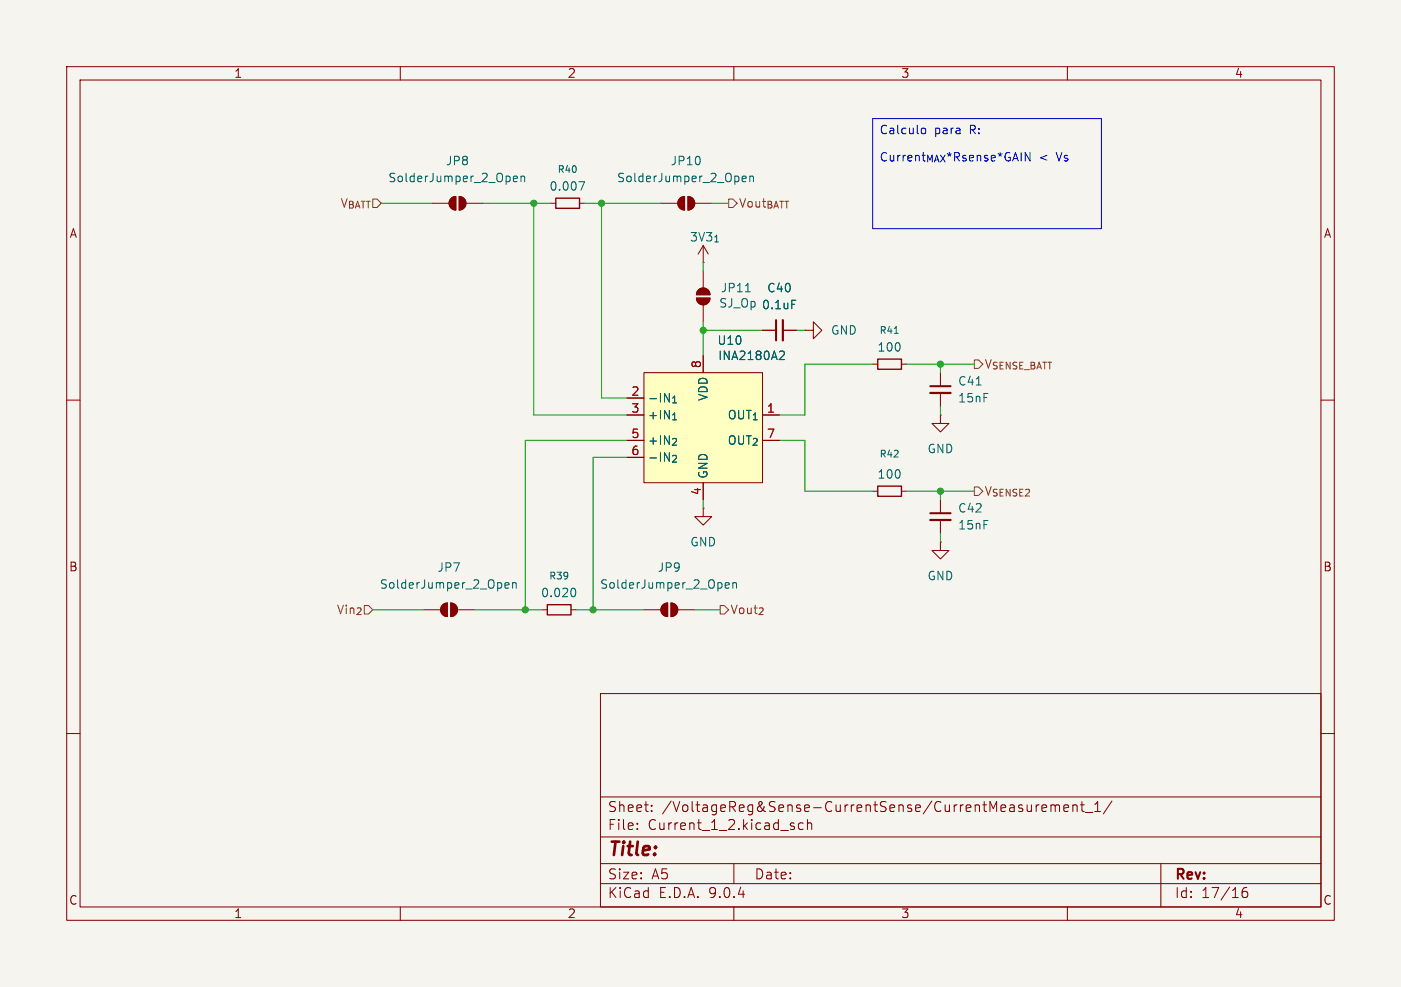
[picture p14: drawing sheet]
<svg xmlns="http://www.w3.org/2000/svg" width="210mm" height="148mm" viewBox="0 0 210 148" stroke-linecap="round" stroke-linejoin="round" font-family="sans-serif">
<defs><g id="words">
<text font-size="2.8" fill="#840000" x="91" y="128.9">Title:</text>
<g font-size="2.1" fill="#840000">
<text x="91" y="124.7">File:</text>
<text x="91" y="122">Sheet:</text>
<text x="97.1" y="124.7">Current_1_2.kicad_sch</text>
<text x="99.2" y="122">/VoltageReg&amp;Sense-CurrentSense/CurrentMeasurement_1/</text>
<text x="91" y="134.9">KiCad</text>
<text x="91" y="132.1">Size:</text>
<text x="97.7" y="132.1">A5</text>
<text x="98.7" y="134.9">E.D.A.</text>
<text x="106.3" y="134.9">9.0.4</text>
<text x="113" y="132.1">Date:</text>
<text x="176" y="132.3">Rev:</text>
<text x="176" y="134.9">Id:</text>
<text x="180.1" y="134.9">17/16</text>
</g>
<g font-size="1.8" fill="#840000">
<text x="35" y="11.9">1</text>
<text x="85" y="11.9">2</text>
<text x="135" y="11.9">3</text>
<text x="185" y="11.9">4</text>
<text x="10.3" y="35.9">A</text>
<text x="198.4" y="35.9">A</text>
<text x="10.3" y="85.9">B</text>
<text x="198.3" y="85.9">B</text>
<text x="10.3" y="135.9">C</text>
<text x="35" y="137.9">1</text>
<text x="85" y="137.9">2</text>
<text x="135" y="137.9">3</text>
<text x="185" y="137.9">4</text>
<text x="198.3" y="135.9">C</text>
</g>
<g font-size="1.8" fill="#0000c2">
<text x="131.8" y="20.5">Calculo</text>
<text x="140.1" y="20.5">para</text>
<text x="145.5" y="20.5">R:</text>
<text x="131.8" y="24.5">Current_{MAX}*Rsense*GAIN &lt;</text>
<text x="158.5" y="24.5">Vs</text>
</g>
<g font-size="1.8" fill="#006464">
<text x="58.1" y="27.5">SolderJumper_2_Open</text>
<text x="66.8" y="25">JP8</text>
<text x="82.3" y="28.8">0.007</text>
<text x="92.4" y="27.5">SolderJumper_2_Open</text>
<text x="100.4" y="25">JP10</text>
<text x="103.3" y="36.4">3V3_{1}</text>
<text x="107.7" y="46.3">SJ_Op 0.1uF</text>
<text x="108" y="44">JP11</text>
<text x="114.1" y="46.6">0.1uF</text>
<text x="114.9" y="44">C40</text>
<text x="107.5" y="51.9">U10</text>
<text x="124.5" y="50.4">GND</text>
<text x="131.4" y="52.9">100</text>
<text x="107.6" y="54.2">INA2180A2</text>
<text x="143.5" y="58">C41</text>
<text x="97" y="60.6">-IN_{1}</text>
<text x="97" y="63.1">+IN_{1}</text>
<text x="106.3" y="60.2" transform="rotate(-90 106.3 60.2)">VDD</text>
<text x="108.9" y="63.1">OUT_{1}</text>
<text x="143.5" y="60.6">15nF</text>
<text x="97" y="66.9">+IN_{2}</text>
<text x="97" y="69.4">-IN_{2}</text>
<text x="106.3" y="71.9" transform="rotate(-90 106.3 71.9)">GND</text>
<text x="108.9" y="66.9">OUT_{2}</text>
<text x="131.4" y="72">100</text>
<text x="138.9" y="68.2">GND</text>
<text x="143.5" y="77.1">C42</text>
<text x="103.4" y="82.1">GND</text>
<text x="143.5" y="79.6">15nF</text>
<text x="56.8" y="88.5">SolderJumper_2_Open</text>
<text x="65.5" y="86">JP7</text>
<text x="81" y="89.8">0.020</text>
<text x="89.9" y="88.5">SolderJumper_2_Open</text>
<text x="98.5" y="86">JP9</text>
<text x="138.9" y="87.2">GND</text>
</g>
<g font-size="1.8" fill="#725600">
<text x="50.9" y="31.3">V_{BATT}</text>
<text x="110.7" y="31.3">Vout_{BATT}</text>
<text x="147.5" y="55.5">V_{SENSE_BATT}</text>
<text x="147.5" y="74.5">V_{SENSE2}</text>
<text x="50.4" y="92.3">Vin_{2}</text>
<text x="109.4" y="92.3">Vout_{2}</text>
</g>
<g font-size="1.8" fill="#a90000">
<text x="94.5" y="59.4">2</text>
<text x="105.2" y="55.3" transform="rotate(-90 105.2 55.3)">8</text>
<text x="94.5" y="62">3</text>
<text x="94.5" y="65.8">5</text>
<text x="114.9" y="62">1</text>
<text x="114.9" y="65.8">7</text>
<text x="94.5" y="68.3">6</text>
<text x="105.2" y="74.4" transform="rotate(-90 105.2 74.4)">4</text>
</g>
<g font-size="1.4" fill="#006464">
<text x="83.5" y="26.1">R40</text>
<text x="131.7" y="50.3">R41</text>
<text x="131.7" y="68.8">R42</text>
<text x="82.2" y="87.1">R39</text>
</g>
</g></defs>
<path d="M0 0h210v148h-210z" fill="#f5f4ef" stroke="#f5f4ef" stroke-width=".15"/>
<g fill="none" stroke="#840000" stroke-width=".15">
<path d="M10 10h190v128h-190zM12 12h186v124h-186zM60 10v2M110 10v2M160 10v2M64.8 30.5h2.5M67.6 29.8l.4-.3h.3v2a1.02 1.02 0 0 1-.9-.6 1.02 1.02 0 0 1 .2-1.1zM68.8 29.5a1.02 1.02 0 0 1 1 1 1.02 1.02 0 0 1-1 1zM69.8 30.5h2.6M82.5 30.5h.8M86.9 30.5h.7M114.3 49.5h2"/>
<path d="M117.3 49.5h2.1M120.6 49.5h1.3v-1.2l1.3 1.2-1.3 1.3v-1.3M120.6 49.5h.1M130.8 54.6h.8M135.1 54.6h.8M141 55.9v2M141 58.9v2.1M10 60h2M130.8 73.7h.8M135.1 73.7h.8M141 62.2v1.3h1.2l-1.2 1.3-1.3-1.3h1.3M141 62.2h.1"/>
<path d="M141 74.9v2.1M141 78v2M198 60h2M63.5 91.4h2.5M66.3 90.7l.4-.2 .4-.1v2.1a1.02 1.02 0 0 1-1-.7 1.02 1.02 0 0 1 .2-1.1zM67.6 90.4a1.02 1.02 0 0 1 1 1 1.02 1.02 0 0 1-1 1.1zM68.6 91.4h2.5M81.3 91.4h.7M85.6 91.4h.8M141 81.3v1.3h1.2l-1.2 1.2-1.3-1.2h1.3M141 81.3h.1M10 110h2"/>
<path d="M90 104h108v32h-108zM90 119.5h108M198 110h2M60 136v2M90 132.5h108M90 129.5h108M90 125.5h108M95.5 124.2v.2M95.5 123.5v.1M97.7 121.5v.2M97.7 120.8v.1M110 136v2"/>
<path d="M110 129.5v3M120.4 123.5l-.4-.1-.3 .3v.4l.1 .2h.6M121 123.5a.37 .37 0 0 1 .7 .1v.8M121 122.9v1.5M155.6 120.7h.1M156.2 121.2l.7-.2-.1-.2-.4-.1-.2 .2v.7h.6M157.5 120.8a.37 .37 0 0 1 .7 .1M157.5 120.7v1M158.2 120.9l.2-.2 .3 .1 .1 .9M158.2 120.9v.8M159.5 121.2l.7-.2-.1-.2-.4-.1-.2 .2v.7h.6M160 136v2"/>
<path d="M160.8 120.8a.37 .37 0 0 1 .7 .1v.8M160.8 120.7v1M162 120.7h.5M162.2 120.2v1.3v.1l.3 .1M162.7 121.8h1.1M164.1 121.7h.9M164.1 120.6l.4-.4v1.5M166.7 120.1l-1.3 1.9M174 129.5v6.5M186.9 133.1a.59 .59 0 0 0-.7 .6v.6l.1 .2 .5 .1 .2-.2v-.5l-.1-.2h-.4l-.3 .2"/>
</g>
<path d="M83.3 29.7h3.6v1.5h-3.6zM131.6 53.8h3.5v1.6h-3.5zM131.6 72.9h3.5v1.5h-3.5zM82 90.7h3.6v1.5h-3.6z" fill="none" stroke="#840000" stroke-width=".2"/>
<path d="M77 26.8l.6-.1-.1-.2-.4-.1-.1 .2v.6h.5M78.1 26.5l.2-.1 .3 .1v.7M78.1 26.4v.8M86.8 27.2h.8l-.5 1.3M118.7 45h.6M134.1 50h.5M146.3 57.7h.8M75.7 87.8l.6-.1-.1-.3h-.3l-.2 .1v.6h.5M76.8 87.5l.2-.1h.3l.1 .8M76.8 87.4v.8M85.9 88.2a.69 .69 0 0 1 .5 .5 .69 .69 0 0 1-.3 .7l-.2 .1" fill="none" stroke="#006464" stroke-width=".15"/>
<path d="M116.3 48v3.1M139.4 57.9h3.1M139.4 77h3.1" fill="none" stroke="#840000" stroke-width=".3"/>
<path d="M117.3 48v3.1M139.4 58.9h3.1M139.4 78h3.1" fill="none" stroke="#840000" stroke-width=".33"/>
<g fill="#840000" stroke="#840000" stroke-width=".15">
<path d="M66.3 90.7l.4-.2 .4-.1v2.1a1.02 1.02 0 0 1-1-.7 1.02 1.02 0 0 1 .2-1.1z"/>
<path d="M67.6 90.4a1.02 1.02 0 0 1 1 1 1.02 1.02 0 0 1-1 1.1z"/>
<path d="M67.6 29.8l.4-.3h.3v2a1.02 1.02 0 0 1-.9-.6 1.02 1.02 0 0 1 .2-1.1z"/>
<path d="M68.8 29.5a1.02 1.02 0 0 1 1 1 1.02 1.02 0 0 1-1 1z"/>
</g>
<path d="M96.5 55.9h17.8v16.5h-17.8z" fill="#ffffc2"/>
<g fill="none" stroke="#840000" stroke-width=".15">
<path d="M99.1 30.5h2.5M101.9 29.8l.4-.3h.3v2a1.02 1.02 0 0 1-.9-.6 1.02 1.02 0 0 1 .2-1.1zM103.1 29.5a1.02 1.02 0 0 1 1 1 1.02 1.02 0 0 1-1 1zM104.1 30.5h2.6M105.4 39.4h.1M105.4 36.8v2.6M105.4 36.8l-.8 1.3M105.4 36.8l.8 1.3M94 59.7h2.5M96.5 55.9h17.8v16.5h-17.8zM104.4 44.7h2a1.02 1.02 0 0 1-1 1 1.02 1.02 0 0 1-1-1zM104.7 43.5a1.02 1.02 0 0 1 1.1-.2 1.02 1.02 0 0 1 .6 .9h-2z"/>
<path d="M105.4 40.6v2.6M105.4 45.7v2.6M105.4 53.3v2.6M114.3 49.5h2M117.3 49.5h2.1M94 62.2h2.5M94 66h2.5M94 68.6h2.5M105.4 76.2v1.3h1.3l-1.3 1.2-1.3-1.2h1.3M105.4 76.2h.1M105.4 72.4v2.5M114.3 62.2h2.5"/>
<path d="M114.3 66h2.5M96.5 91.4h2.6M99.4 90.7l.3-.2 .4-.1v2.1a1.02 1.02 0 0 1-1-.7 1.02 1.02 0 0 1 .3-1.1zM100.6 90.4a1.02 1.02 0 0 1 1 1 1.02 1.02 0 0 1-1 1.1zM101.6 91.4h2.5"/>
</g>
<path d="M111.2 26.8l.7-.1-.1-.2-.4-.1-.2 .2 .1 .6h.5M112.4 26.5l.2-.1 .3 .1v.7M112.4 26.4v.8M111.8 43.8h.7M117 52.6l.5 .1 .1 .3-.8 .9h.8M118.7 45h.6M108.7 87.8l.6-.1v-.3h-.4l-.2 .1 .1 .6h.5M109.9 87.5l.1-.1h.3l.1 .8M109.9 87.4v.8" fill="none" stroke="#006464" stroke-width=".15"/>
<g fill="#840000" stroke="#840000" stroke-width=".15">
<path d="M99.4 90.7l.3-.2 .4-.1v2.1a1.02 1.02 0 0 1-1-.7 1.02 1.02 0 0 1 .3-1.1z"/>
<path d="M100.6 90.4a1.02 1.02 0 0 1 1 1 1.02 1.02 0 0 1-1 1.1z"/>
<path d="M101.9 29.8l.4-.3h.3v2a1.02 1.02 0 0 1-.9-.6 1.02 1.02 0 0 1 .2-1.1z"/>
<path d="M103.1 29.5a1.02 1.02 0 0 1 1 1 1.02 1.02 0 0 1-1 1z"/>
<path d="M104.4 44.7h2a1.02 1.02 0 0 1-1 1 1.02 1.02 0 0 1-1-1z"/>
<path d="M104.7 43.5a1.02 1.02 0 0 1 1.1-.2 1.02 1.02 0 0 1 .6 .9h-2z"/>
</g>
<path d="M109.2 29.8h.7l.6 .7-.6 .6h-.7zM146 54h.7l.6 .6-.6 .6h-.7zM146 73h.7l.6 .7-.6 .6h-.7zM107.9 90.8h.7l.6 .6-.6 .7h-.7z" fill="none" stroke="#725600" stroke-width=".15"/>
<g fill="none" stroke="#009600" stroke-width=".15">
<path d="M57.1 30.5h7.7M72.4 30.5h10.1M80 30.5v31.7h14M87.6 30.5h11.5M90.2 30.5v29.2h3.8M105.4 39.4v1.2M106.7 30.5h2.5M105.4 49.5h8.9M105.4 48.3v5M119.4 49.5h1.2M130.8 54.6h-10.2v7.6h-3.8M135.9 54.6h10.1"/>
<path d="M141 54.6v1.3M94 68.6h-5.1v22.8M94 66h-15.3v25.4M105.4 74.9v1.3M116.8 66h3.8v7.7h10.2M135.9 73.7h10.1M141 61v1.2M141 73.7v1.2M55.9 91.4h7.6M71.1 91.4h10.2M86.4 91.4h10.1M104.1 91.4h3.8"/>
<path d="M141 80v1.3"/>
</g>
<path d="M130.8 17.8h34.3v16.5h-34.3zM138.2 19.3l.3-.1 .3 .3-.1 .4-.2 .2-.3-.1" fill="none" stroke="#0000c2" stroke-width=".15"/>
<g fill="#009600" stroke="#009600" stroke-width=".15">
<circle cx="141" cy="54.6" r=".46"/>
<circle cx="141" cy="73.7" r=".46"/>
<circle cx="90.2" cy="30.5" r=".46"/>
<circle cx="88.9" cy="91.4" r=".46"/>
<circle cx="80" cy="30.5" r=".46"/>
<circle cx="105.4" cy="49.5" r=".46"/>
<circle cx="78.7" cy="91.4" r=".46"/>
</g>
<use href="#words"/>
</svg>
